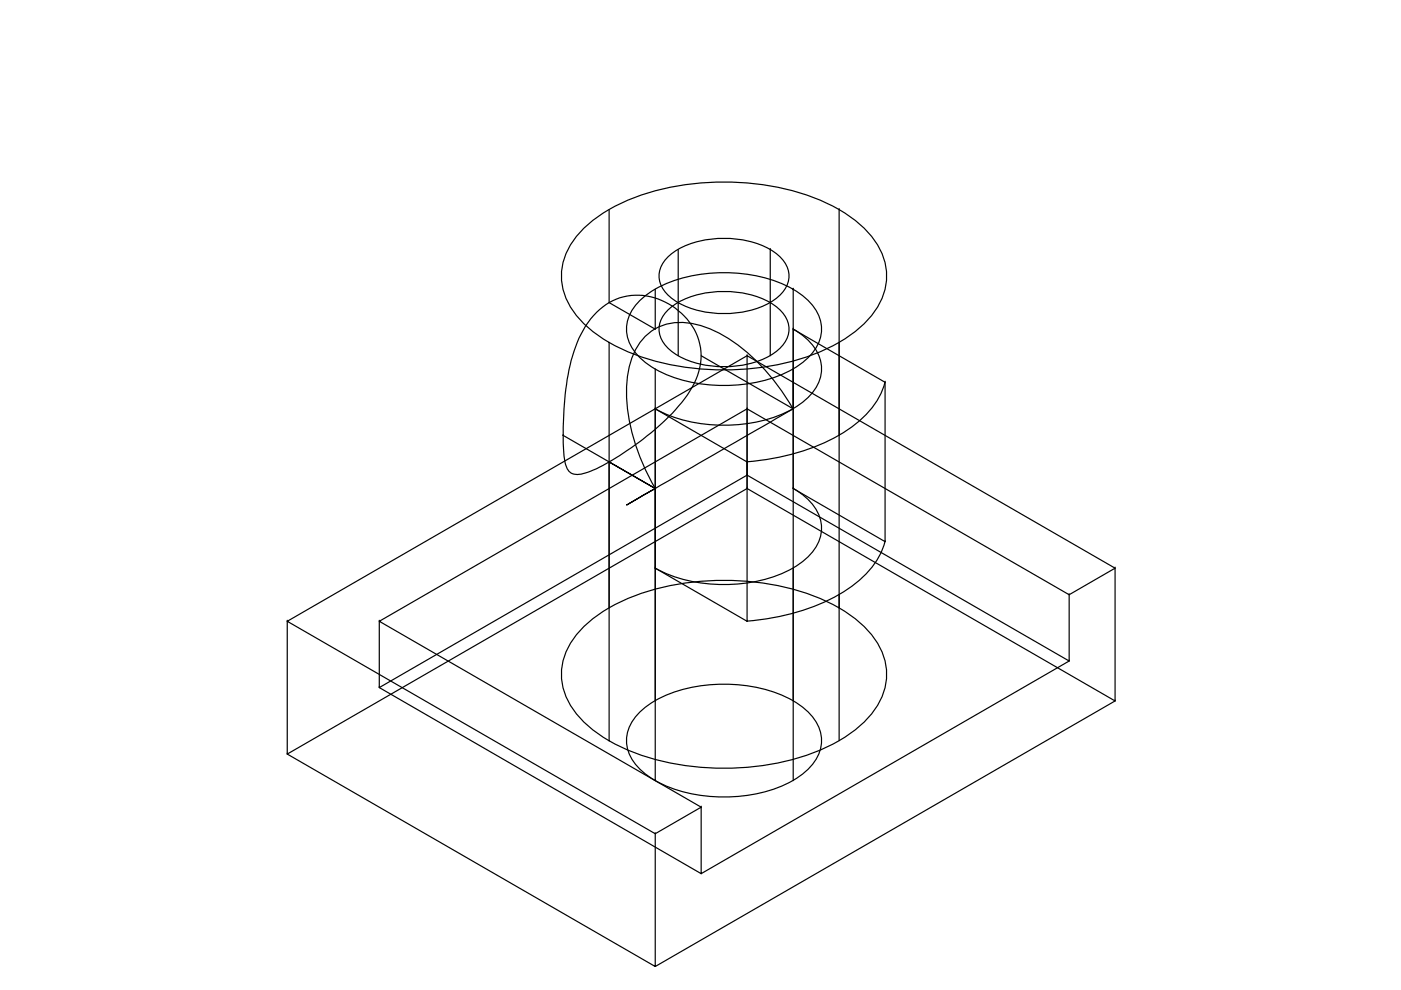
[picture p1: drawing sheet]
<svg xmlns="http://www.w3.org/2000/svg" width="297mm" height="210mm" viewBox="0 0 297 210" stroke-linecap="round" stroke-linejoin="round" font-family="sans-serif">
<!-- layer: 0 -->
<g fill="none" stroke="#000" stroke-width=".25">
<path d="M124 48.2a38.6 38.6 0 0 1 20-8.8 54.8 54.8 0 0 1 32 4 21.8 21.8 0 0 1 11.1 10.6 12.6 12.6 0 0 1-2.7 13.4 32.9 32.9 0 0 1-16.8 9.3 56.5 56.5 0 0 1-34.6-2.2 24.9 24.9 0 0 1-12.4-9.9 12.6 12.6 0 0 1 2.1-15zM129.1 44.4v19.8l9.8 5.6v-8.5M141.7 54.4a17.3 17.3 0 0 1 11.8-3.9 17.9 17.9 0 0 1 11.9 3.9 5.3 5.3 0 0 1 0 8.2 17.3 17.3 0 0 1-11.9 3.9 17.9 17.9 0 0 1-11.8-3.9 5.3 5.3 0 0 1 0-8.2zM143.8 52.9v22.5M163.3 52.9h.1M163.3 52.9v22.5M177.9 44.4h.1M177.9 44.4v112.6M126.5 66.2a12.5 12.5 0 0 1 17.3-.3 12.1 12.1 0 0 1 2.9 16.3 43 43 0 0 1-12.1 12.1 37.3 37.3 0 0 1-11.4 6.2 2.45 2.45 0 0 1-3.2-1.9 44.4 44.4 0 0 1-.3-12.9 38.2 38.2 0 0 1 4-15.7l1.6-2.4zM129.1 72.6v84.4M135.2 64.2a22.4 22.4 0 0 1 13.7-6.1 32 32 0 0 1 19.2 3.2 11.3 11.3 0 0 1 6 7.3 8.3 8.3 0 0 1-3.3 7.8 26.6 26.6 0 0 1-16.4 5.3 29 29 0 0 1-16.9-4.4 9.7 9.7 0 0 1-4.7-7.5 8.1 8.1 0 0 1 2.4-5.6zM138.9 78.2v25.4"/>
<path d="M141.7 65.7a17.3 17.3 0 0 1 11.8-3.9 17.9 17.9 0 0 1 11.9 3.9 5.3 5.3 0 0 1 0 8.2 17.3 17.3 0 0 1-11.9 3.9 17.9 17.9 0 0 1-11.8-3.9 5.3 5.3 0 0 1 0-8.2zM148.7 75.4l19.5 11.3M158.4 75.4l-97.5 56.3 78 45.1v28.1l-78-45M158.4 75.4h.1M163.3 64.2h.1M168.1 69.7a11.3 11.3 0 0 1 6 7.4 8.3 8.3 0 0 1-3.3 7.7 26.6 26.6 0 0 1-16.4 5.3 30.6 30.6 0 0 1-15.5-3.4M168.2 61.3v25.4M168.2 69.8h.1M168.2 61.3h.1M168.2 69.8l19.4 11.3M168.2 69.8v16.9M119.4 92.3l19.5 11.3-9.8-5.7"/>
<path d="M119.4 92.3h.1M138.9 86.7h.1M138.9 86.7l19.5 11.2M138.9 86.7v61.9M158.4 97.9h.1M158.4 86.7h.1M158.4 86.7v45M168.1 86.7a41.2 41.2 0 0 0-16.2-16.4 14.5 14.5 0 0 0-11.8-1.2 11.7 11.7 0 0 0-6.7 8.9 33.5 33.5 0 0 0 2.4 19.2l1.9 4.2 1.2 2.1M168.2 86.7v61.9M168.2 86.7h.1M187.6 81a17.6 17.6 0 0 1-7.4 9.8 44.3 44.3 0 0 1-21.8 7.1M187.6 81.1h.1"/>
<path d="M187.6 81.1v33.7M138.9 103.6v61.9M138.9 103.6h.1M158.4 103.6l-97.5 56.3v-28.2M158.4 100.7h.1M158.4 103.6h.1M168.1 103.5a11.3 11.3 0 0 1 6 7.3 8.3 8.3 0 0 1-3.3 7.8 26.6 26.6 0 0 1-16.4 5.3 30.6 30.6 0 0 1-15.5-3.5M168.2 103.6v-16.9l-35.3 20.3 6-3.4v16.9M168.2 103.6h.1M168.2 103.6l19.4 11.2M187.6 114.8a17.6 17.6 0 0 1-7.4 9.8 44.3 44.3 0 0 1-21.8 7.1M187.6 114.8h.1"/>
<path d="M60.9 131.7h.1M80.4 131.7v14.1l68.3 39.4M80.4 131.7h.1M124 132.7a38.6 38.6 0 0 1 20-8.9 54.8 54.8 0 0 1 32 4.1 21.8 21.8 0 0 1 11.1 10.5 12.6 12.6 0 0 1-2.7 13.5 32.9 32.9 0 0 1-16.8 9.2 56.5 56.5 0 0 1-34.6-2.1 24.9 24.9 0 0 1-12.4-10 12.6 12.6 0 0 1 2.1-14.9zM138.9 120.5h.1M138.9 120.5l19.5 11.2M158.4 131.7h.1M168.2 120.5v45M177.9 128.9h.1M226.7 126.1l-68.3-39.4-78 45 68.3 39.4M226.7 126.1h.1M236.4 120.5l-78-45.1v28.2l78 45"/>
<path d="M236.4 120.5h.1M60.9 159.9h.1M80.4 145.8h.1M135.2 151.5a22.4 22.4 0 0 1 13.7-6.1 32 32 0 0 1 19.2 3.2 11.3 11.3 0 0 1 6 7.3 8.3 8.3 0 0 1-3.3 7.7 26.6 26.6 0 0 1-16.4 5.4 29 29 0 0 1-16.9-4.4 9.7 9.7 0 0 1-4.7-7.6 8.1 8.1 0 0 1 2.4-5.5zM226.7 140.2l-68.3-39.5-78 45.1M226.7 140.2h.1M236.4 148.6h.1M138.9 176.8l9.8-5.7v14.1l78-45v-14.1l9.7-5.6v28.1l-97.5 56.3M138.9 165.5h.1M138.9 176.8h.1M148.7 171.1h.1M148.7 185.2h.1"/>
<path d="M138.9 204.9h.1"/>
</g>
</svg>
